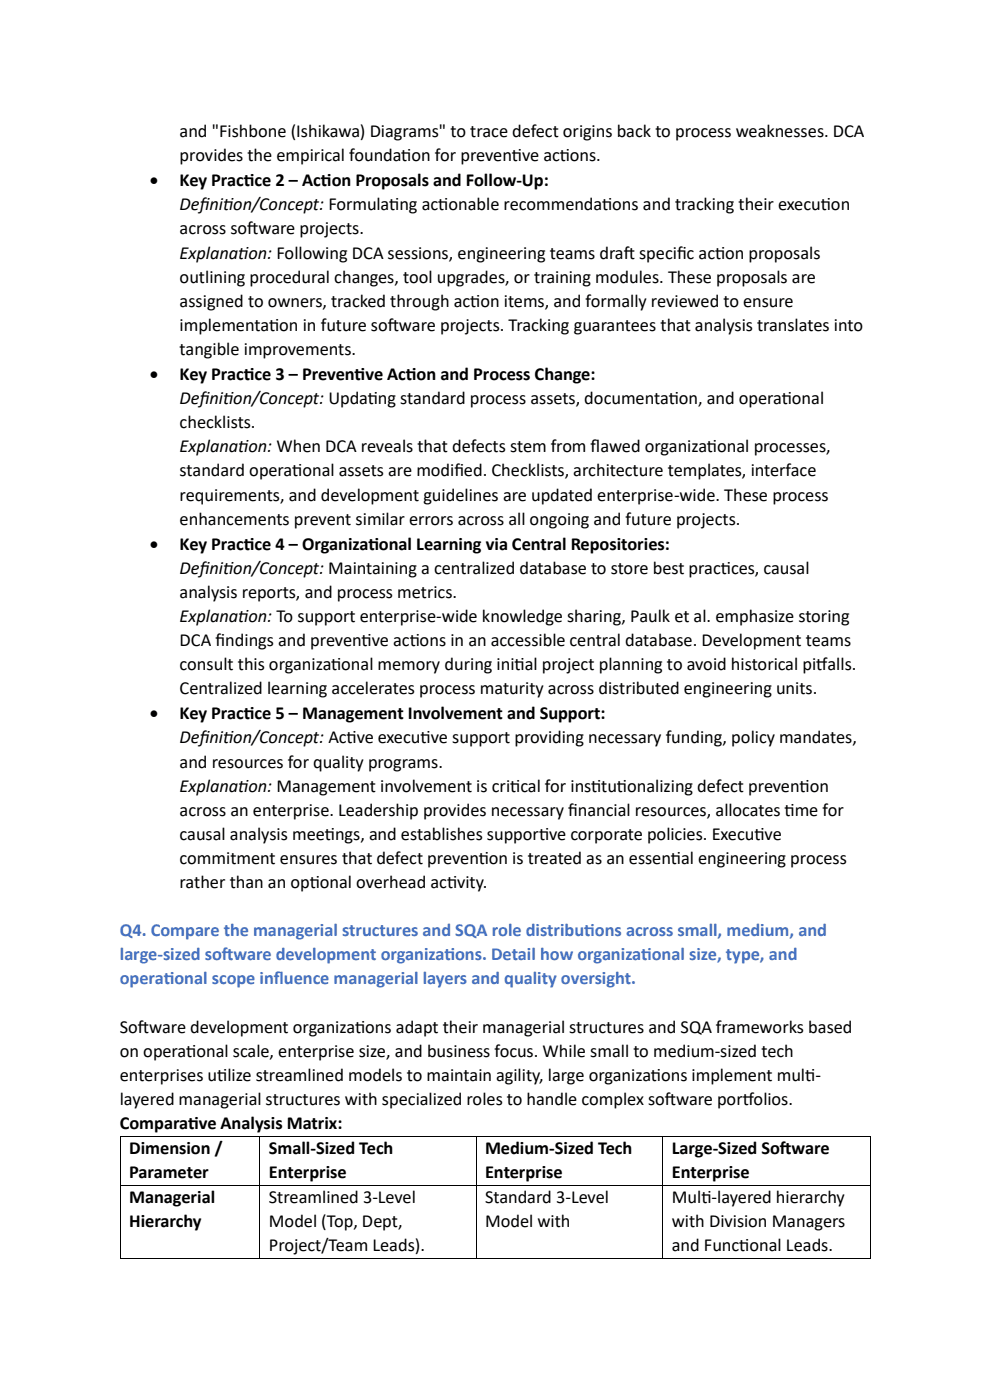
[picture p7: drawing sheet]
<svg xmlns="http://www.w3.org/2000/svg" width="210mm" height="297mm" viewBox="0 0 210 297" stroke-linecap="round" stroke-linejoin="round" font-family="sans-serif">
<defs><g id="words">
<g font-size="3.9">
<text x="38.1" y="29.1">and &quot;Fishbone (Ishikawa) Diagrams&quot; to trace defect origins back to process weaknesses. DCA</text>
<text x="38.1" y="34.2">provides the empirical foundat</text>
<text x="85.1" y="34.2">ion for prevent</text>
<text x="108.6" y="34.2">ive act</text>
<text x="118.8" y="34.2">ions.</text>
<text x="31.8" y="39.5">•</text>
<text x="38.1" y="39.5">Key Pract</text>
<text x="51.7" y="39.5">ice 2 – Act</text>
<text x="68.1" y="39.5">ion Proposals and Follow-Up:</text>
<text x="38.1" y="44.6">Def ion/Concept: Formulat</text>
<text x="42.4" y="44.6">init</text>
<text x="82.6" y="44.6">ing act</text>
<text x="93" y="44.6">ionable recommendat</text>
<text x="127.7" y="44.6">ions and tracking their execut</text>
<text x="174.1" y="44.6">ion</text>
<text x="38.1" y="49.7">across sof</text>
<text x="52.5" y="49.7">tware projects.</text>
<text x="38.1" y="54.9">Explanat</text>
<text x="38.1" y="60">outlining procedural changes, tool upgrades, or training modules. These proposals are</text>
<text x="50.6" y="54.9">ion: Following DCA sessions, engineering teams draf</text>
<text x="132.3" y="54.9">t specif</text>
<text x="143.6" y="54.9">ic act</text>
<text x="151.7" y="54.9">ion proposals</text>
<text x="38.1" y="65.1">assigned to owners, tracked through act</text>
<text x="99.7" y="65.1">ion items, and formally reviewed to ensure</text>
<text x="38.1" y="70.2">implementat</text>
<text x="57.1" y="70.2">ion in future sof</text>
<text x="82.3" y="70.2">tware projects. Tracking guarantees that analysis translates into</text>
<text x="38.1" y="75.3">tangible improvements.</text>
<text x="31.8" y="80.6">•</text>
<text x="38.1" y="80.6">Key Pract</text>
<text x="51.7" y="80.6">ice 3 – Prevent</text>
<text x="75.2" y="80.6">ive Act</text>
<text x="86.1" y="80.6">ion and Process Change:</text>
<text x="38.1" y="85.7">Def ion/Concept: Updat</text>
<text x="42.4" y="85.7">init</text>
<text x="78" y="85.7">ing standard process assets, documentat</text>
<text x="141.9" y="85.7">ion, and operat</text>
<text x="165.8" y="85.7">ional</text>
<text x="38.1" y="90.9">checklists.</text>
<text x="38.1" y="96">Explanat</text>
<text x="50.6" y="96">ion: When DCA reveals that defects stem from f</text>
<text x="125.3" y="96">lawed organizat</text>
<text x="150" y="96">ional processes,</text>
<text x="38.1" y="101.1">standard operat</text>
<text x="62" y="101.1">ional assets are modif</text>
<text x="96.4" y="101.1">ied. Checklists, architecture templates, interface</text>
<text x="38.1" y="106.2">requirements, and development guidelines are updated enterprise-wide. These process</text>
<text x="38.1" y="111.3">enhancements prevent similar errors across all ongoing and future projects.</text>
<text x="31.8" y="116.6">•</text>
<text x="38.1" y="116.6">Key Pract</text>
<text x="51.7" y="116.6">ice 4 – Organizat</text>
<text x="78.2" y="116.6">ional Learning via Central Repositories:</text>
<text x="38.1" y="121.7">Def ion/Concept: Maintaining a centralized database to store best pract</text>
<text x="42.4" y="121.7">init</text>
<text x="152.9" y="121.7">ices, causal</text>
<text x="38.1" y="126.8">analysis reports, and process metrics.</text>
<text x="38.1" y="132">Explanat</text>
<text x="50.6" y="132">ion: To support enterprise-wide knowledge sharing, Paulk et al. emphasize storing</text>
<text x="38.1" y="137.1">DCA f</text>
<text x="45.7" y="137.1">indings and prevent</text>
<text x="76.7" y="137.1">ive act</text>
<text x="86.9" y="137.1">ions in an accessible central database. Development teams</text>
<text x="38.1" y="142.2">consult this organizat</text>
<text x="70.3" y="142.2">ional memory during init</text>
<text x="109.2" y="142.2">ial project planning to avoid historical pitalls.</text>
<text x="173.2" y="142.2">f</text>
<text x="38.1" y="147.3">Centralized learning accelerates process maturity across distributed engineering units.</text>
<text x="31.8" y="152.6">•</text>
<text x="38.1" y="152.6">Key Pract</text>
<text x="51.7" y="152.6">ice 5 – Management Involvement and Support:</text>
<text x="38.1" y="157.7">Def ion/Concept: Act</text>
<text x="42.4" y="157.7">init</text>
<text x="73.5" y="157.7">ive execut</text>
<text x="89.2" y="157.7">ive support providing necessary funding, policy mandates,</text>
<text x="38.1" y="162.8">and resources for quality programs.</text>
<text x="38.1" y="168">Explanat</text>
<text x="50.6" y="168">ion: Management involvement is crit</text>
<text x="108.2" y="168">ical for inst</text>
<text x="125.4" y="168">itut</text>
<text x="130.9" y="168">ionalizing defect prevent</text>
<text x="169.6" y="168">ion</text>
<text x="38.1" y="173.1">across an enterprise. Leadership provides necessary f</text>
<text x="120.6" y="173.1">inancial resources, allocates t</text>
<text x="166.4" y="173.1">ime for</text>
<text x="38.1" y="178.2">causal analysis meet</text>
<text x="68.9" y="178.2">ings, and establishes support</text>
<text x="114.3" y="178.2">ive corporate policies. Execut</text>
<text x="160" y="178.2">ive</text>
<text x="38.1" y="183.3">commitment ensures that defect prevent</text>
<text x="101.6" y="183.3">ion is treated as an essent</text>
<text x="142.3" y="183.3">ial engineering process</text>
<text x="38.1" y="188.4">rather than an opt</text>
<text x="65.7" y="188.4">ional overhead act</text>
<text x="94.8" y="188.4">ivity.</text>
<text x="25.4" y="219.1">Sof</text>
<text x="29.3" y="219.1">tware development organizat</text>
<text x="75.3" y="219.1">ions adapt their managerial structures and SQA frameworks based</text>
<text x="25.4" y="224.2">on operat</text>
<text x="39.5" y="224.2">ional scale, enterprise size, and business focus. While small to medium-sized tech</text>
<text x="25.4" y="229.3">enterprises ut</text>
<text x="46.1" y="229.3">ilize streamlined models to maintain agility, large organizat</text>
<text x="138.1" y="229.3">ions implement mult-</text>
<text x="170.8" y="229.3">i</text>
<text x="25.4" y="234.4">layered managerial structures with specialized roles to handle complex sof</text>
<text x="25.4" y="239.6">Comparat</text>
<text x="39.9" y="239.6">ive Analysis Matrix:</text>
<text x="141.1" y="234.4">tware port</text>
<text x="157.6" y="234.4">folios.</text>
<text x="27.4" y="244.8">Dimension /</text>
<text x="57" y="244.8">Small-Sized Tech</text>
<text x="102.9" y="244.8">Medium-Sized Tech</text>
<text x="142.5" y="244.8">Large-Sized Sof</text>
<text x="165.5" y="244.8">tware</text>
<text x="27.4" y="249.9">Parameter</text>
<text x="57" y="249.9">Enterprise</text>
<text x="102.9" y="249.9">Enterprise</text>
<text x="142.5" y="249.9">Enterprise</text>
<text x="27.4" y="255.2">Managerial</text>
<text x="57" y="255.2">Streamlined 3-Level</text>
<text x="102.9" y="255.2">Standard 3-Level</text>
<text x="142.5" y="255.2">Mult-layered hierarchy</text>
<text x="148.8" y="255.2">i</text>
<text x="27.4" y="260.3">Hierarchy</text>
<text x="57" y="260.3">Model (Top, Dept,</text>
<text x="102.9" y="260.3">Model with</text>
<text x="142.5" y="260.3">with Division Managers</text>
<text x="57" y="265.5">Project/Team Leads).</text>
<text x="142.5" y="265.5">and Funct</text>
<text x="156.8" y="265.5">ional Leads.</text>
</g>
<g font-size="3.9" fill="#4472c4">
<text x="25.4" y="198.6">Q4. Compare the managerial structures and SQA role distribut</text>
<text x="25.4" y="203.7">large-sized sof</text>
<text x="47.1" y="203.7">tware development organizat</text>
<text x="94.3" y="203.7">ions. Detail how organizat</text>
<text x="123.9" y="198.6">ions across small, medium, and</text>
<text x="136" y="203.7">ional size, type, and</text>
<text x="25.4" y="208.9">operat</text>
<text x="34.7" y="208.9">ional scope inf</text>
<text x="58.1" y="208.9">luence managerial layers and quality oversight.</text>
</g>
</g></defs>
<g fill="#000">
<path d="M25.4 241h.2v.1h-.2z" fill-rule="evenodd"/>
<path d="M25.4 241h.2v.1h-.2z" fill-rule="evenodd"/>
<path d="M25.4 251.4h.2v.1h-.2z" fill-rule="evenodd"/>
<path d="M55 241h.2v.1h-.2z" fill-rule="evenodd"/>
<path d="M55 251.4h.2v.1h-.2z" fill-rule="evenodd"/>
<path d="M100.9 241h.2v.1h-.2z" fill-rule="evenodd"/>
<path d="M100.9 251.4h.2v.1h-.2z" fill-rule="evenodd"/>
<path d="M140.5 241h.2v.1h-.2z" fill-rule="evenodd"/>
<path d="M140.5 251.4h.2v.1h-.2z" fill-rule="evenodd"/>
<path d="M184.5 241h.2v.1h-.2z" fill-rule="evenodd"/>
<path d="M184.5 241h.2v.1h-.2z" fill-rule="evenodd"/>
<path d="M184.5 251.4h.2v.1h-.2z" fill-rule="evenodd"/>
<path d="M25.4 266.9h.2v.2h-.2z" fill-rule="evenodd"/>
<path d="M25.4 266.9h.2v.2h-.2z" fill-rule="evenodd"/>
<path d="M55 266.9h.2v.2h-.2z" fill-rule="evenodd"/>
<path d="M100.9 266.9h.2v.2h-.2z" fill-rule="evenodd"/>
<path d="M140.5 266.9h.2v.2h-.2z" fill-rule="evenodd"/>
<path d="M184.5 266.9h.2v.2h-.2z" fill-rule="evenodd"/>
<path d="M184.5 266.9h.2v.2h-.2z" fill-rule="evenodd"/>
</g>
<g fill="none" stroke="#000" stroke-width=".21">
<path d="M25.5 241.1v10.3M25.5 251.5v15.4M25.6 241h29.4M25.6 251.5h29.4M55.1 241.1v10.3M55.1 251.5v15.4M55.2 241h45.7M55.2 251.5h45.7M101 241.1v10.3M101 251.5v15.4M101.1 241h39.4M101.1 251.5h39.4"/>
<path d="M140.6 241.1v10.3M140.6 251.5v15.4M140.7 241h43.8M140.7 251.5h43.8M184.6 241.1v10.3M184.6 251.5v15.4M25.6 267h29.4M55.2 267h45.7M101.1 267h39.4M140.7 267h43.8"/>
</g>
<use href="#words"/>
</svg>
